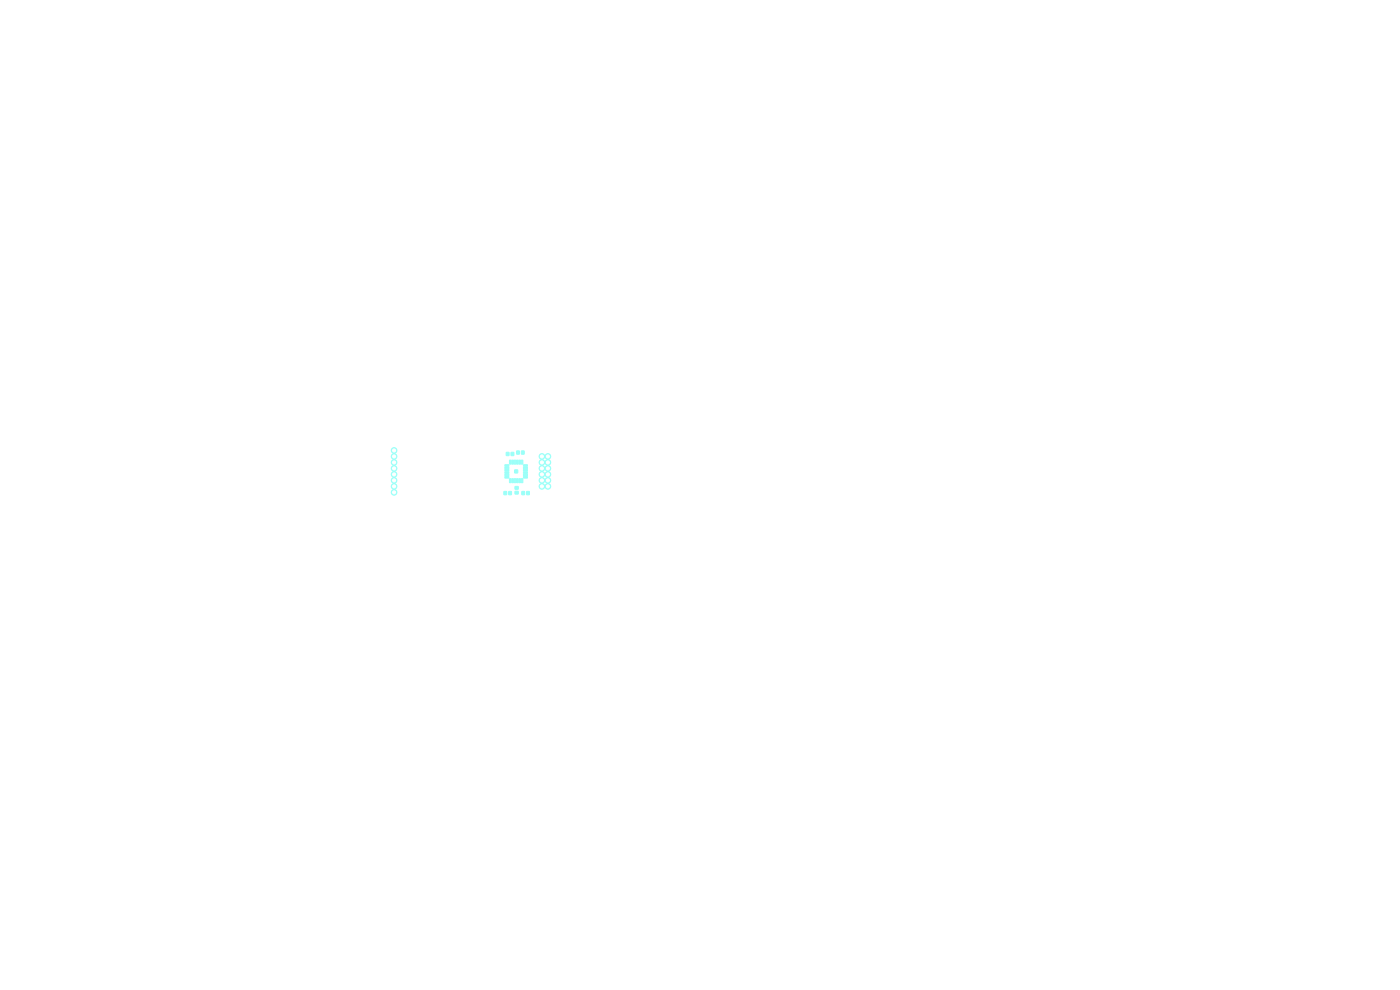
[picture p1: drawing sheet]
<svg xmlns="http://www.w3.org/2000/svg" width="297mm" height="210mm" viewBox="0 0 297 210" stroke-linecap="round" stroke-linejoin="round" font-family="sans-serif">
<g fill="#9afff8" stroke="#9afff8" stroke-width=".21">
<path d="M110.6 101.6h.3v.8h-.3z"/>
<path d="M110.1 101.6h.3v.8h-.3z"/>
<path d="M109.6 101.6h.3v.8h-.3z"/>
<path d="M109.1 101.6h.3v.8h-.3z"/>
<path d="M108.6 101.6h.3v.8h-.3z"/>
<path d="M108.1 101.6h.3v.8h-.3z"/>
<path d="M107.1 101.1h.8l.1 .3h-.9z"/>
<path d="M107.1 100.6h.8l.1 .3h-.9z"/>
<path d="M107.1 100.1h.8l.1 .3h-.9z"/>
<path d="M107.1 99.6h.8l.1 .3h-.9z"/>
<path d="M107.1 99.1h.8l.1 .3h-.9z"/>
<path d="M107.1 98.6h.8l.1 .3h-.9z"/>
<path d="M108.1 97.6h.3v.9l-.3-.1z"/>
<path d="M108.6 97.6h.3v.9l-.3-.1z"/>
<path d="M109.1 97.6h.3v.9l-.3-.1z"/>
<path d="M109.6 97.6h.3v.9l-.3-.1z"/>
<path d="M110.1 97.6h.3v.9l-.3-.1z"/>
<path d="M110.6 97.6h.3v.9l-.3-.1z"/>
<path d="M111.1 98.6h.8v.3h-.8z"/>
<path d="M111.1 99.1h.8v.3h-.8z"/>
<path d="M111.1 99.6h.8v.3h-.8z"/>
<path d="M111.1 100.1h.8v.3h-.8z"/>
<path d="M111.1 100.6h.8v.3h-.8z"/>
<path d="M111.1 101.1h.8v.3h-.8z"/>
<path d="M109.2 99.7h.6v.6h-.6z"/>
<path d="M107.9 104.3h.6v.6h-.6z"/>
<path d="M106.9 104.3h.6v.6h-.6z"/>
<path d="M111.7 104.3h.6v.6h-.6z"/>
<path d="M110.7 104.3h.6v.6h-.6z"/>
<path d="M109.3 103.2h.6v.6h-.6z"/>
<path d="M109.3 104.2h.6v.6h-.6z"/>
<path d="M110.6 95.7h.6v.6h-.6z"/>
<path d="M109.6 95.7h.6v.6h-.6z"/>
<path d="M108.4 96h.6v.6h-.6z"/>
<path d="M107.4 96h.6v.6h-.6z"/>
<circle cx="83.6" cy="95.6" r=".6"/>
<circle cx="83.6" cy="96.8" r=".6"/>
<circle cx="83.6" cy="98.1" r=".6"/>
<circle cx="83.6" cy="99.4" r=".6"/>
<circle cx="83.6" cy="100.6" r=".6"/>
<circle cx="83.6" cy="101.9" r=".6"/>
<circle cx="83.6" cy="103.2" r=".6"/>
<circle cx="83.6" cy="104.4" r=".6"/>
<circle cx="115" cy="96.8" r=".6"/>
<circle cx="116.2" cy="96.8" r=".6"/>
<circle cx="115" cy="98.1" r=".6"/>
<circle cx="116.2" cy="98.1" r=".6"/>
<circle cx="115" cy="99.4" r=".6"/>
<circle cx="116.2" cy="99.4" r=".6"/>
<circle cx="115" cy="100.6" r=".6"/>
<circle cx="116.2" cy="100.6" r=".6"/>
<circle cx="115" cy="101.9" r=".6"/>
<circle cx="116.2" cy="101.9" r=".6"/>
<circle cx="115" cy="103.2" r=".6"/>
<circle cx="116.2" cy="103.2" r=".6"/>
</g>
<g fill="#fff" stroke="#fff" stroke-width=".21">
<circle cx="83.6" cy="95.6" r=".33"/>
<circle cx="83.6" cy="96.8" r=".33"/>
<circle cx="83.6" cy="98.1" r=".33"/>
<circle cx="83.6" cy="99.4" r=".33"/>
<circle cx="83.6" cy="100.6" r=".33"/>
<circle cx="83.6" cy="101.9" r=".33"/>
<circle cx="83.6" cy="103.2" r=".33"/>
<circle cx="83.6" cy="104.4" r=".33"/>
<circle cx="115" cy="96.8" r=".32"/>
<circle cx="116.2" cy="96.8" r=".32"/>
<circle cx="115" cy="98.1" r=".32"/>
<circle cx="116.2" cy="98.1" r=".32"/>
<circle cx="115" cy="99.4" r=".32"/>
<circle cx="116.2" cy="99.4" r=".32"/>
<circle cx="115" cy="100.6" r=".32"/>
<circle cx="116.2" cy="100.6" r=".32"/>
<circle cx="115" cy="101.9" r=".32"/>
<circle cx="116.2" cy="101.9" r=".32"/>
<circle cx="115" cy="103.2" r=".32"/>
<circle cx="116.2" cy="103.2" r=".32"/>
</g>
</svg>
